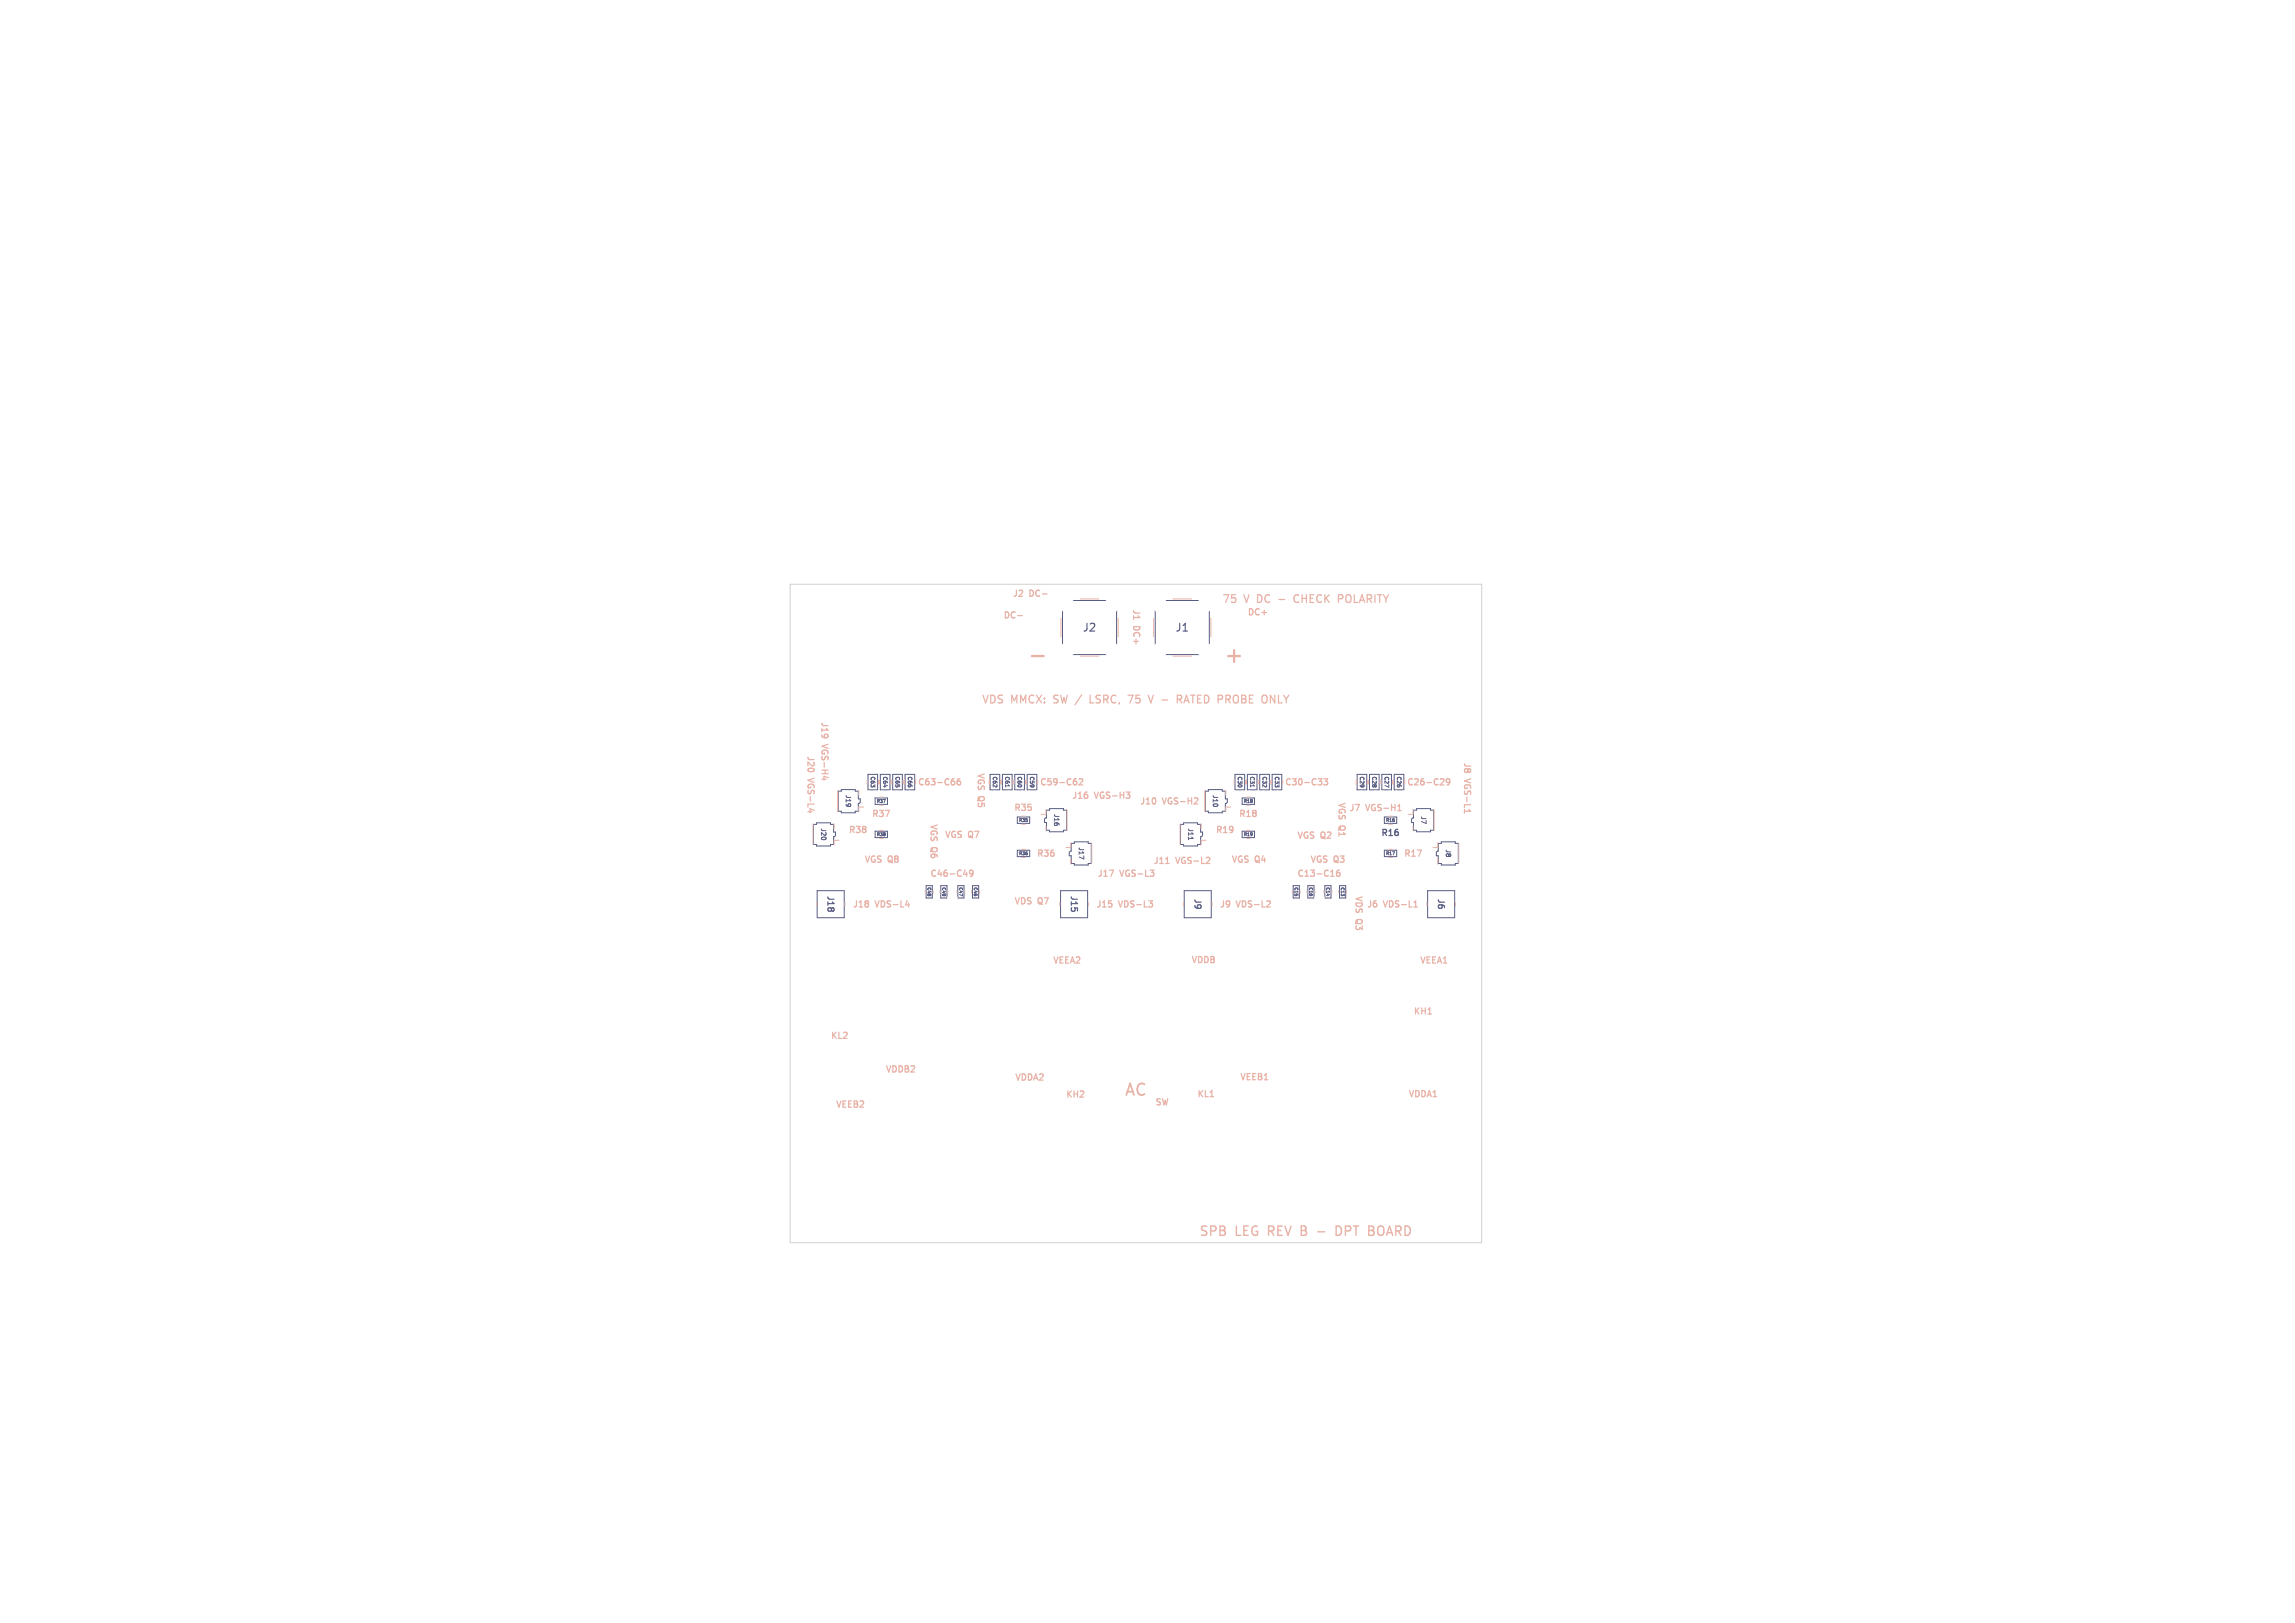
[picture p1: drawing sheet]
<svg xmlns="http://www.w3.org/2000/svg" width="297mm" height="210mm" viewBox="0 0 297 210" stroke-linecap="round" stroke-linejoin="round" font-family="sans-serif">
<defs><g id="words">
<text font-size="2.8" fill="#e8b2a7" x="158.2" y="86.2">+</text>
<text font-size="2.1" fill="#e8b2a7" x="145.4" y="142.1">AC</text>
<g font-size="1.7" fill="#e8b2a7">
<text x="155.1" y="160.2">SPB</text>
<text x="159.9" y="160.2">LEG REV B</text>
<text x="174" y="160.2">DPT</text>
<text x="178.5" y="160.2">BOARD</text>
</g>
<g font-size="1.4" fill="#585d84">
<text x="140" y="81.9">J2</text>
<text x="152" y="81.9">J1</text>
</g>
<g font-size="1.4" fill="#e8b2a7">
<text x="158.1" y="78.2">75</text>
<text x="161" y="78.2">V DC</text>
<text x="168.2" y="78.2">CHECK</text>
<text x="174.2" y="78.2">POLARITY</text>
<text x="127" y="91.2">VDS</text>
<text x="130.8" y="91.2">MMCX:</text>
<text x="136.6" y="91.2">SW /</text>
<text x="141.8" y="91.2">LSRC,</text>
<text x="147.1" y="91.2">75</text>
<text x="150" y="91.2">V -</text>
<text x="154.2" y="91.2">RATED PROBE</text>
<text x="165.8" y="91.2">ONLY</text>
</g>
<g font-size="1.1" fill="#e8b2a7">
<text x="131" y="77.4">J2</text>
<text x="133.3" y="77.4">DC-</text>
<text x="129.7" y="80.2">DC-</text>
<text x="146.4" y="78.8" transform="rotate(90 146.4 78.8)">J1</text>
<text x="146.4" y="81.1" transform="rotate(90 146.4 81.1)">DC+</text>
<text x="161.3" y="79.8">DC+</text>
<text x="106.1" y="93.3" transform="rotate(90 106.1 93.3)">J19</text>
<text x="104.3" y="97.7" transform="rotate(90 104.3 97.7)">J20</text>
<text x="104.3" y="100.8" transform="rotate(90 104.3 100.8)">VGS-L4</text>
<text x="106.1" y="96.4" transform="rotate(90 106.1 96.4)">VGS-H4</text>
<text x="118.7" y="101.8">C63-C66</text>
<text x="126.3" y="99.9" transform="rotate(90 126.3 99.9)">VGS</text>
<text x="134.5" y="101.8">C59-C62</text>
<text x="166.2" y="101.8">C30-C33</text>
<text x="182" y="101.8">C26-C29</text>
<text x="189.2" y="98.6" transform="rotate(90 189.2 98.6)">J8</text>
<text x="189.2" y="100.9" transform="rotate(90 189.2 100.9)">VGS-L1</text>
<text x="112.7" y="105.9">R37</text>
<text x="120.2" y="106.5" transform="rotate(90 120.2 106.5)">VGS</text>
<text x="126.3" y="103.1" transform="rotate(90 126.3 103.1)">Q5</text>
<text x="131.1" y="105.1">R35</text>
<text x="138.6" y="103.6">J16</text>
<text x="141.7" y="103.6">VGS-H3</text>
<text x="147.4" y="104.3">J10</text>
<text x="150.5" y="104.3">VGS-H2</text>
<text x="160.2" y="105.9">R18</text>
<text x="173" y="103.7" transform="rotate(90 173 103.7)">VGS</text>
<text x="173" y="106.9" transform="rotate(90 173 106.9)">Q1</text>
<text x="174.5" y="105.2">J7</text>
<text x="176.8" y="105.2">VGS-H1</text>
<text x="109.7" y="108">R38</text>
<text x="111.8" y="111.8">VGS</text>
<text x="114.9" y="111.8">Q8</text>
<text x="120.2" y="109.7" transform="rotate(90 120.2 109.7)">Q6</text>
<text x="120.3" y="113.7">C46-C49</text>
<text x="122.2" y="108.6">VGS</text>
<text x="125.3" y="108.6">Q7</text>
<text x="134.1" y="111.1">R36</text>
<text x="141.9" y="113.7">J17</text>
<text x="145" y="113.7">VGS-L3</text>
<text x="149.2" y="112">J11</text>
<text x="152.2" y="112">VGS-L2</text>
<text x="157.2" y="108">R19</text>
<text x="159.3" y="111.8">VGS</text>
<text x="162.4" y="111.8">Q4</text>
<text x="167.8" y="108.7">VGS</text>
<text x="167.8" y="113.7">C13-C16</text>
<text x="169.5" y="111.8">VGS</text>
<text x="170.9" y="108.7">Q2</text>
<text x="172.6" y="111.8">Q3</text>
<text x="181.6" y="111.1">R17</text>
<text x="110.3" y="117.6">J18</text>
<text x="113.3" y="117.6">VDS-L4</text>
<text x="131.2" y="117.2">VDS</text>
<text x="134.3" y="117.2">Q7</text>
<text x="141.8" y="117.6">J15</text>
<text x="144.8" y="117.6">VDS-L3</text>
<text x="157.8" y="117.6">J9</text>
<text x="160.1" y="117.6">VDS-L2</text>
<text x="175.2" y="115.8" transform="rotate(90 175.2 115.8)">VDS</text>
<text x="175.2" y="119" transform="rotate(90 175.2 119)">Q3</text>
<text x="176.8" y="117.6">J6</text>
<text x="179.1" y="117.6">VDS-L1</text>
<text x="136.2" y="124.9">VEEA2</text>
<text x="154.1" y="124.8">VDDB</text>
<text x="183.7" y="124.9">VEEA1</text>
<text x="182.8" y="131.5">KH1</text>
<text x="107.4" y="134.6">KL2</text>
<text x="108.1" y="143.5">VEEB2</text>
<text x="114.5" y="139">VDDB2</text>
<text x="131.2" y="140">VDDA2</text>
<text x="137.8" y="142.2">KH2</text>
<text x="149.4" y="143.2">SW</text>
<text x="154.8" y="142.2">KL1</text>
<text x="160.4" y="140">VEEB1</text>
<text x="182.2" y="142.2">VDDA1</text>
</g>
<g font-size="1.1" fill="#585d84">
<text x="178.6" y="108.4">R16</text>
<text x="106.9" y="115.8" transform="rotate(90 106.9 115.8)">J18</text>
<text x="138.4" y="115.8" transform="rotate(90 138.4 115.8)">J15</text>
<text x="154.4" y="116.2" transform="rotate(90 154.4 116.2)">J9</text>
<text x="185.9" y="116.2" transform="rotate(90 185.9 116.2)">J6</text>
</g>
<g font-size=".8" fill="#585d84">
<text x="106.1" y="107.1" transform="rotate(90 106.1 107.1)">J20</text>
<text x="109.3" y="102.8" transform="rotate(90 109.3 102.8)">J19</text>
<text x="136.3" y="105.3" transform="rotate(90 136.3 105.3)">J16</text>
<text x="153.6" y="107.1" transform="rotate(90 153.6 107.1)">J11</text>
<text x="156.8" y="102.8" transform="rotate(90 156.8 102.8)">J10</text>
<text x="183.8" y="105.5" transform="rotate(90 183.8 105.5)">J7</text>
<text x="139.5" y="109.6" transform="rotate(90 139.5 109.6)">J17</text>
<text x="187" y="109.8" transform="rotate(90 187 109.8)">J8</text>
</g>
<g font-size=".7" fill="#585d84">
<text x="112.6" y="100.4" transform="rotate(90 112.6 100.4)">C63</text>
<text x="114.2" y="100.4" transform="rotate(90 114.2 100.4)">C64</text>
<text x="115.8" y="100.4" transform="rotate(90 115.8 100.4)">C65</text>
<text x="117.4" y="100.4" transform="rotate(90 117.4 100.4)">C66</text>
<text x="128.4" y="100.4" transform="rotate(90 128.4 100.4)">C62</text>
<text x="130" y="100.4" transform="rotate(90 130 100.4)">C61</text>
<text x="131.6" y="100.4" transform="rotate(90 131.6 100.4)">C60</text>
<text x="133.2" y="100.4" transform="rotate(90 133.2 100.4)">C59</text>
<text x="160.1" y="100.4" transform="rotate(90 160.1 100.4)">C30</text>
<text x="161.7" y="100.4" transform="rotate(90 161.7 100.4)">C31</text>
<text x="163.3" y="100.4" transform="rotate(90 163.3 100.4)">C32</text>
<text x="164.9" y="100.4" transform="rotate(90 164.9 100.4)">C33</text>
<text x="175.9" y="100.4" transform="rotate(90 175.9 100.4)">C29</text>
<text x="177.5" y="100.4" transform="rotate(90 177.5 100.4)">C28</text>
<text x="179.1" y="100.4" transform="rotate(90 179.1 100.4)">C27</text>
<text x="180.7" y="100.4" transform="rotate(90 180.7 100.4)">C26</text>
</g>
<g font-size=".6" fill="#585d84">
<text x="113.4" y="104">R37</text>
<text x="131.8" y="106.4">R35</text>
<text x="160.9" y="104">R18</text>
<text x="179.3" y="106.4">R16</text>
<text x="113.4" y="108.3">R38</text>
<text x="131.8" y="110.7">R36</text>
<text x="160.9" y="108.3">R19</text>
<text x="179.3" y="110.7">R17</text>
<text x="120" y="114.8" transform="rotate(90 120 114.8)">C48</text>
<text x="121.9" y="114.8" transform="rotate(90 121.9 114.8)">C49</text>
<text x="124.1" y="114.8" transform="rotate(90 124.1 114.8)">C47</text>
<text x="126" y="114.8" transform="rotate(90 126 114.8)">C46</text>
<text x="167.5" y="114.8" transform="rotate(90 167.5 114.8)">C15</text>
<text x="169.4" y="114.8" transform="rotate(90 169.4 114.8)">C16</text>
<text x="171.6" y="114.8" transform="rotate(90 171.6 114.8)">C14</text>
<text x="173.5" y="114.8" transform="rotate(90 173.5 114.8)">C13</text>
</g>
</g></defs>
<g fill="none" stroke="#585d84" stroke-width=".13">
<path d="M137.5 77.7h7v7h-7zM149.5 77.7h7v7h-7zM105.3 106.7h.4v-.2h1.8v.2h.4v1h.2v.4l-.2 .2v1h-.4v.2h-1.8v-.2h-.4zM105.8 115.2h3.5v3.6h-3.5zM108.5 102.4h.4v-.2h1.8v.2h.4v1h.2v.4l-.2 .2v1h-.4v.2h-1.8v-.2h-.4zM112.3 100.2h1.3v2h-1.3zM113.3 103.3h1.6v.8h-1.6zM113.3 107.6h1.6v.8h-1.6zM113.9 100.2h1.3v2h-1.3zM115.5 100.2h1.3v2h-1.3zM117.1 100.2h1.3v2h-1.3zM119.9 114.6h.8v1.6h-.8z"/>
<path d="M121.8 114.6h.8v1.6h-.8zM124 114.6h.8v1.6h-.8zM125.9 114.6h.8v1.6h-.8zM128.1 100.2h1.3v2h-1.3zM129.7 100.2h1.3v2h-1.3zM130.1 101.5v.3M131.3 100.2h1.3v2h-1.3zM131.7 105.7h1.6v.8h-1.6zM131.7 110h1.6v.8h-1.6zM132.9 100.2h1.3v2h-1.3zM135.4 104.8h.4v-.2h1.8v.2h.4v2.6h-.4v.2h-1.8v-.2h-.4v-1h-.2v-.4l.2-.2zM137.3 115.2h3.5v3.6h-3.5z"/>
<path d="M138.6 109.1h.4v-.2h1.8v.2h.4v2.6h-.4v.2h-1.8v-.2h-.4v-1h-.2v-.4l.2-.2zM152.8 106.7h.4v-.2h1.8v.2h.4v1h.2v.4l-.2 .2v1h-.4v.2h-1.8v-.2h-.4zM153.3 115.2h3.5v3.6h-3.5zM153.8 108.3v.4M156 102.4h.4v-.2h1.8v.2h.4v1h.2v.4l-.2 .2v1h-.4v.2h-1.8v-.2h-.4zM159.8 100.2h1.3v2h-1.3zM160.8 103.3h1.6v.8h-1.6zM160.8 107.6h1.6v.8h-1.6zM161.4 100.2h1.3v2h-1.3zM161.8 101.5v.3M163 100.2h1.3v2h-1.3zM164.6 100.2h1.3v2h-1.3z"/>
<path d="M167.4 114.6h.8v1.6h-.8zM169.3 114.6h.8v1.6h-.8zM171.5 114.6h.8v1.6h-.8zM173.4 114.6h.8v1.6h-.8zM175.6 100.2h1.3v2h-1.3zM177.2 100.2h1.3v2h-1.3zM178.8 100.2h1.3v2h-1.3zM179.2 110h1.6v.8h-1.6zM179.2 105.7h1.6v.8h-1.6zM180.4 100.2h1.3v2h-1.3zM182.9 104.8h.4v-.2h1.8v.2h.4v2.6h-.4v.2h-1.8v-.2h-.4v-1h-.2v-.4l.2-.2zM184.8 115.2h3.5v3.6h-3.5z"/>
<path d="M186.1 109.1h.4v-.2h1.8v.2h.4v2.6h-.4v.2h-1.8v-.2h-.4v-1h-.2v-.4l.2-.2z"/>
</g>
<g fill="none" stroke="#e8b2a7" stroke-width=".16">
<path d="M131.7 79.7h.6M146.7 79.7v.4M165.5 77.6h.8M167.9 77a.51 .51 0 0 0-.5 .5 .51 .51 0 0 0 .5 .5M173.6 77l.2 .1-.1 .3-.1 .1M106.6 95.4h.5M106.7 95.4l.1 .1M141.1 90v1h.4M146 90h.6l-.4 1M149.3 90l-.4 1M152.6 90.5l.3 .5M152.7 90l.2 .1v.3l-.2 .1"/>
<path d="M153.2 91l.3-1 .4 1M153.3 90.7h.5M104.8 104.7v.5M106.6 100.5v.4M117.2 117.1h.5M117.6 116.8v.6M123.3 100.8h.2M123.4 101.1l.2 .1v.2l-.2 .2M124.2 100.8h-.2l-.1 .2v.4l.1 .2 .3-.1-.1-.4h-.2l-.1 .1M124.7 113.1h.5M125.1 112.9v.5M125.9 112.9l-.1 .2-.3-.1v-.3l.3-.1 .1 .1v.5l-.1 .1-.3 .1"/>
<path d="M139.1 100.8h.2M139.2 101.1l.2 .1v.2l-.2 .2M139.7 100.8h.3l.1 .2-.5 .6h.5M143.6 112.6h.5l-.3 .8M143.9 116.9v.4M145.7 102.5h.5l-.2 .3M146.2 102.9v.3M148.7 116.6h.5l-.3 .3M148.8 112.6h.5l-.2 .3M149 116.9l.2 .1v.2l-.2 .2M149.3 113v.3M150.9 111.7h.4"/>
<path d="M154.9 103.3l.1 .3-.5 .4h.5M156.1 111.7h.5M156.5 111v.3M164.2 116.6l.2 .1v.2l-.5 .5h.5M170.6 100.8h.5l-.3 .3M171 101.1l.1 .1-.1 .3M171.3 100.8h.5l-.2 .3h.2v.4l-.1 .1-.4-.1M172.2 113.4h.5M173.3 112.6h-.2l-.1 .2v.4l.1 .2 .3-.1-.1-.4h-.2l-.1 .1M180.9 104.9h.4M183 117.4h.4M183.1 116.7l.1-.1v.8"/>
<path d="M186.7 100.8l.2 .1-.1 .2-.4 .5h.5M187.6 101.1l-.1 .2-.3-.1v-.4h.3l.1 .1v.5l-.1 .1-.3 .1M189.5 104.7v.5M184.8 131.2h.4M156.6 141.9h.5"/>
</g>
<path d="M170.5 159.4h.9M173.5 158.9l-.1-.2-.5-.1v1.2h.5l.1-.2" fill="none" stroke="#e8b2a7" stroke-width=".18"/>
<path d="M133.5 84.9h1.6" fill="none" stroke="#e8b2a7" stroke-width=".3"/>
<g fill="none" stroke="#e8b2a7" stroke-width=".13">
<path d="M139.8 77.5h2.4M151.8 77.5h2.4M137.3 80v2.4M139.8 84.9h2.4M144.7 80v2.4M149.3 80v2.4M151.8 84.9h2.4M156.7 80v2.4M105.2 106.6v2.7M105.7 116.8v.4M107.9 106.6v.6M108.4 102.3v2.7"/>
<path d="M108.6 108.7h-.7v.7M109.4 116.8v.4M111.1 102.3v.6M111.8 104.4h-.7v.7M112.2 100.9v.6M113.7 100.9v.6M113.8 103.1h.5M113.8 104.2h.5M113.8 107.4h.5M113.8 108.5h.5M113.8 100.9v.6M115.3 100.9v.6"/>
<path d="M115.4 100.9v.6M116.9 100.9v.6M117 100.9v.6M119.7 115.3v.2M120.8 115.3v.2M121.6 115.3v.2M122.7 115.3v.2M123.8 115.3v.2M124.9 115.3v.2M125.7 115.3v.2M126.8 115.3v.2M128 100.9v.6"/>
<path d="M129.5 100.9v.6M129.6 100.9v.6M131.1 100.9v.6M131.2 100.9v.6M132.2 109.9h.5M132.2 111h.5M132.2 105.6h.5M132.2 106.7h.5M132.7 100.9v.6M132.8 100.9v.6M135.4 104.7v.7h-.7M135.4 106.9v.6"/>
<path d="M137.2 116.8v.4M138.1 104.8v2.7M138.6 109v.7h-.7M138.6 111.2v.6M140.9 116.8v.4M141.3 109.1v2.7M152.7 106.6v2.7M153.2 116.8v.4M155.4 106.6v.6M155.9 102.3v2.7M156.1 108.7h-.7v.7M156.9 116.8v.4"/>
<path d="M158.6 102.3v.6M159.3 104.4h-.7v.7M159.7 100.9v.6M161.2 100.9v.6M161.3 103.1h.5M161.3 104.2h.5M161.3 107.4h.5M161.3 108.5h.5M161.3 100.9v.6M162.8 100.9v.6M162.9 100.9v.6M164.4 100.9v.6"/>
<path d="M164.5 100.9v.6M167.2 115.3v.2M168.3 115.3v.2M169.1 115.3v.2M170.2 115.3v.2M171.3 115.3v.2M172.4 115.3v.2M173.2 115.3v.2M174.3 115.3v.2M175.5 100.9v.6M177 100.9v.6M177.1 100.9v.6"/>
<path d="M178.6 100.9v.6M178.7 100.9v.6M179.7 109.9h.5M179.7 111h.5M179.7 105.6h.5M179.7 106.7h.5M180.2 100.9v.6M180.3 100.9v.6M182.9 104.7v.7h-.7M182.9 106.9v.6M184.7 116.8v.4M185.6 104.8v2.7"/>
<path d="M186.1 109v.7h-.7M186.1 111.2v.6M188.4 116.8v.4M188.8 109.1v2.7"/>
</g>
<g fill="#fff" stroke="#fff" stroke-width=".13">
<circle cx="136.3" cy="94.5" r=".15"/>
<circle cx="164.8" cy="94.5" r=".15"/>
<circle cx="147" cy="87.4" r=".15"/>
<circle cx="138.7" cy="87.3" r=".15"/>
<circle cx="117.3" cy="87.3" r=".15"/>
<circle cx="115.1" cy="102.5" r=".15"/>
<circle cx="141" cy="94.5" r=".15"/>
<circle cx="141" cy="87.3" r=".15"/>
<circle cx="132.7" cy="94.5" r=".15"/>
<circle cx="151.8" cy="94.5" r=".15"/>
<circle cx="161.3" cy="87.4" r=".15"/>
<circle cx="124.4" cy="87.3" r=".15"/>
<circle cx="176.7" cy="87.4" r=".15"/>
<circle cx="134.1" cy="102.5" r=".15"/>
<circle cx="163.6" cy="94.5" r=".15"/>
<circle cx="113.8" cy="87.3" r=".15"/>
<circle cx="167.2" cy="94.5" r=".15"/>
<circle cx="163.5" cy="102.5" r=".15"/>
<circle cx="132.3" cy="102.5" r=".15"/>
<circle cx="183.8" cy="87.4" r=".15"/>
<circle cx="173.1" cy="87.3" r=".15"/>
<circle cx="155.4" cy="87.3" r=".15"/>
<circle cx="159" cy="102.5" r=".15"/>
<circle cx="176.7" cy="94.5" r=".15"/>
<circle cx="112.6" cy="94.5" r=".15"/>
<circle cx="154.2" cy="87.3" r=".15"/>
<circle cx="137.5" cy="87.4" r=".15"/>
<circle cx="173.1" cy="94.5" r=".15"/>
<circle cx="185" cy="94.5" r=".15"/>
<circle cx="113.3" cy="102.5" r=".15"/>
<circle cx="110.2" cy="94.5" r=".15"/>
<circle cx="158.9" cy="87.3" r=".15"/>
<circle cx="162.5" cy="87.3" r=".15"/>
<circle cx="138.7" cy="94.5" r=".15"/>
<circle cx="119.7" cy="94.5" r=".15"/>
<circle cx="182.6" cy="87.3" r=".15"/>
<circle cx="168.4" cy="94.5" r=".15"/>
<circle cx="181.4" cy="94.5" r=".15"/>
<circle cx="162.5" cy="94.5" r=".15"/>
<circle cx="180.7" cy="102.5" r=".15"/>
<circle cx="109" cy="87.3" r=".15"/>
<circle cx="116.1" cy="87.3" r=".15"/>
<circle cx="185" cy="87.3" r=".15"/>
<circle cx="183.8" cy="94.5" r=".15"/>
<circle cx="161.3" cy="94.5" r=".15"/>
<circle cx="177.1" cy="102.5" r=".15"/>
<circle cx="153" cy="87.4" r=".15"/>
<circle cx="153" cy="94.5" r=".15"/>
<circle cx="130.4" cy="94.5" r=".15"/>
<circle cx="159.9" cy="102.5" r=".15"/>
<circle cx="120.9" cy="94.5" r=".15"/>
<circle cx="149.4" cy="87.3" r=".15"/>
<circle cx="178.9" cy="102.5" r=".15"/>
<circle cx="122.1" cy="94.5" r=".15"/>
<circle cx="128" cy="94.5" r=".15"/>
<circle cx="186.2" cy="87.3" r=".15"/>
<circle cx="148.2" cy="87.3" r=".15"/>
<circle cx="128" cy="87.3" r=".15"/>
<circle cx="128.7" cy="102.5" r=".15"/>
<circle cx="171.9" cy="94.5" r=".15"/>
<circle cx="142.2" cy="94.5" r=".15"/>
<circle cx="123.3" cy="94.5" r=".15"/>
<circle cx="135" cy="102.5" r=".15"/>
<circle cx="144.6" cy="94.5" r=".15"/>
<circle cx="116.1" cy="94.5" r=".15"/>
<circle cx="166" cy="87.3" r=".15"/>
<circle cx="132.7" cy="87.3" r=".15"/>
<circle cx="116.9" cy="102.5" r=".15"/>
<circle cx="135.1" cy="87.3" r=".15"/>
<circle cx="136.3" cy="87.3" r=".15"/>
<circle cx="175.5" cy="94.5" r=".15"/>
<circle cx="145.8" cy="94.5" r=".15"/>
<circle cx="174.3" cy="87.3" r=".15"/>
<circle cx="164.8" cy="87.3" r=".15"/>
<circle cx="125.6" cy="94.5" r=".15"/>
<circle cx="126.8" cy="94.5" r=".15"/>
<circle cx="158.9" cy="94.5" r=".15"/>
<circle cx="161.7" cy="102.5" r=".15"/>
<circle cx="112.4" cy="102.5" r=".15"/>
<circle cx="149.4" cy="94.5" r=".15"/>
<circle cx="156.5" cy="94.5" r=".15"/>
<circle cx="130.5" cy="102.5" r=".15"/>
<circle cx="143.4" cy="87.3" r=".15"/>
<circle cx="160.8" cy="102.5" r=".15"/>
<circle cx="116" cy="102.5" r=".15"/>
<circle cx="157.7" cy="94.5" r=".15"/>
<circle cx="130.4" cy="87.3" r=".15"/>
<circle cx="131.4" cy="102.5" r=".15"/>
<circle cx="177.9" cy="87.3" r=".15"/>
<circle cx="170.8" cy="87.3" r=".15"/>
<circle cx="162.6" cy="102.5" r=".15"/>
<circle cx="143.4" cy="94.5" r=".15"/>
<circle cx="123.3" cy="87.3" r=".15"/>
<circle cx="169.6" cy="87.3" r=".15"/>
<circle cx="129.6" cy="102.5" r=".15"/>
<circle cx="164.4" cy="102.5" r=".15"/>
<circle cx="119.7" cy="87.3" r=".15"/>
<circle cx="117.8" cy="102.5" r=".15"/>
<circle cx="151.8" cy="87.3" r=".15"/>
<circle cx="186.2" cy="94.5" r=".15"/>
<circle cx="125.6" cy="87.3" r=".15"/>
<circle cx="179" cy="87.3" r=".15"/>
<circle cx="114.2" cy="102.5" r=".15"/>
<circle cx="150.6" cy="87.3" r=".15"/>
<circle cx="113.8" cy="94.5" r=".15"/>
<circle cx="133.2" cy="102.5" r=".15"/>
<circle cx="107.9" cy="94.5" r=".15"/>
<circle cx="107.9" cy="87.4" r=".15"/>
<circle cx="171.9" cy="87.3" r=".15"/>
<circle cx="160.1" cy="87.3" r=".15"/>
<circle cx="133.9" cy="94.5" r=".15"/>
<circle cx="111.4" cy="94.5" r=".15"/>
<circle cx="166" cy="94.5" r=".15"/>
<circle cx="180.2" cy="87.3" r=".15"/>
<circle cx="169.6" cy="94.5" r=".15"/>
<circle cx="167.2" cy="87.3" r=".15"/>
<circle cx="118.5" cy="94.5" r=".15"/>
<circle cx="129.2" cy="94.5" r=".15"/>
<circle cx="137.5" cy="94.5" r=".15"/>
<circle cx="154.2" cy="94.5" r=".15"/>
<circle cx="112.6" cy="87.3" r=".15"/>
<circle cx="117.3" cy="94.5" r=".15"/>
<circle cx="145.8" cy="87.3" r=".15"/>
<circle cx="170.8" cy="94.5" r=".15"/>
<circle cx="133.9" cy="87.3" r=".15"/>
<circle cx="163.6" cy="87.3" r=".15"/>
<circle cx="178" cy="102.5" r=".15"/>
<circle cx="110.2" cy="87.3" r=".15"/>
<circle cx="142.2" cy="87.3" r=".15"/>
<circle cx="144.6" cy="87.3" r=".15"/>
<circle cx="177.9" cy="94.5" r=".15"/>
<circle cx="181.4" cy="87.3" r=".15"/>
<circle cx="111.5" cy="102.5" r=".15"/>
<circle cx="148.2" cy="94.5" r=".15"/>
<circle cx="179.8" cy="102.5" r=".15"/>
<circle cx="182.5" cy="102.5" r=".15"/>
<circle cx="124.4" cy="94.5" r=".15"/>
<circle cx="122.1" cy="87.4" r=".15"/>
<circle cx="176.2" cy="102.5" r=".15"/>
<circle cx="181.6" cy="102.5" r=".15"/>
<circle cx="129.2" cy="87.3" r=".15"/>
<circle cx="182.6" cy="94.5" r=".15"/>
<circle cx="156.5" cy="87.3" r=".15"/>
<circle cx="160.1" cy="94.5" r=".15"/>
<circle cx="175.5" cy="87.3" r=".15"/>
<circle cx="118.5" cy="87.3" r=".15"/>
<circle cx="120.9" cy="87.3" r=".15"/>
<circle cx="165.3" cy="102.5" r=".15"/>
<circle cx="180.2" cy="94.5" r=".15"/>
<circle cx="115" cy="94.5" r=".15"/>
<circle cx="131.5" cy="87.3" r=".15"/>
<circle cx="109" cy="94.5" r=".15"/>
<circle cx="157.7" cy="87.3" r=".15"/>
<circle cx="168.4" cy="87.3" r=".15"/>
<circle cx="131.5" cy="94.5" r=".15"/>
<circle cx="147" cy="94.5" r=".15"/>
<circle cx="174.3" cy="94.5" r=".15"/>
<circle cx="135.1" cy="94.5" r=".15"/>
<circle cx="111.4" cy="87.3" r=".15"/>
<circle cx="115" cy="87.4" r=".15"/>
<circle cx="179" cy="94.5" r=".15"/>
<circle cx="155.4" cy="94.5" r=".15"/>
<circle cx="126.8" cy="87.3" r=".15"/>
<circle cx="150.6" cy="94.5" r=".15"/>
<circle cx="159.4" cy="114.1" r=".15"/>
<circle cx="105.9" cy="113.4" r=".15"/>
<circle cx="164.8" cy="89.2" r=".15"/>
<circle cx="165.4" cy="114.8" r=".15"/>
<circle cx="178.2" cy="114.1" r=".15"/>
<circle cx="119.7" cy="99.5" r=".15"/>
<circle cx="113.8" cy="89.2" r=".15"/>
<circle cx="131.5" cy="99.5" r=".15"/>
<circle cx="179.2" cy="114.1" r=".15"/>
<circle cx="109" cy="99.5" r=".15"/>
<circle cx="132.7" cy="99.5" r=".15"/>
<circle cx="150.6" cy="89.2" r=".15"/>
<circle cx="181.2" cy="114.8" r=".15"/>
<circle cx="106.9" cy="113.4" r=".15"/>
<circle cx="158.4" cy="113.4" r=".15"/>
<circle cx="185" cy="99.5" r=".15"/>
<circle cx="161.4" cy="115.5" r=".15"/>
<circle cx="128.7" cy="113.4" r=".15"/>
<circle cx="162.4" cy="114.8" r=".15"/>
<circle cx="116.1" cy="99.5" r=".15"/>
<circle cx="162.5" cy="99.5" r=".15"/>
<circle cx="169.6" cy="89.2" r=".15"/>
<circle cx="183.2" cy="114.8" r=".15"/>
<circle cx="180.2" cy="99.5" r=".15"/>
<circle cx="173.1" cy="89.2" r=".15"/>
<circle cx="180.2" cy="114.1" r=".15"/>
<circle cx="129.2" cy="89.2" r=".15"/>
<circle cx="166" cy="89.2" r=".15"/>
<circle cx="110.9" cy="115.5" r=".15"/>
<circle cx="186.2" cy="99.5" r=".15"/>
<circle cx="181.2" cy="115.5" r=".15"/>
<circle cx="123.3" cy="89.2" r=".15"/>
<circle cx="111.9" cy="114.1" r=".15"/>
<circle cx="179.2" cy="113.4" r=".15"/>
<circle cx="176.7" cy="89.2" r=".15"/>
<circle cx="112.9" cy="114.1" r=".15"/>
<circle cx="114.9" cy="113.4" r=".15"/>
<circle cx="165.4" cy="115.5" r=".15"/>
<circle cx="150.6" cy="99.5" r=".15"/>
<circle cx="158.4" cy="114.1" r=".15"/>
<circle cx="110.9" cy="114.8" r=".15"/>
<circle cx="111.4" cy="99.5" r=".15"/>
<circle cx="130.7" cy="114.1" r=".15"/>
<circle cx="138.7" cy="89.2" r=".15"/>
<circle cx="183.8" cy="99.5" r=".15"/>
<circle cx="116.9" cy="114.8" r=".15"/>
<circle cx="110.2" cy="89.2" r=".15"/>
<circle cx="115.9" cy="113.4" r=".15"/>
<circle cx="154.4" cy="113.4" r=".15"/>
<circle cx="177.2" cy="113.4" r=".15"/>
<circle cx="171.9" cy="89.2" r=".15"/>
<circle cx="128.7" cy="114.8" r=".15"/>
<circle cx="114.9" cy="114.1" r=".15"/>
<circle cx="158.9" cy="99.5" r=".15"/>
<circle cx="115" cy="99.5" r=".15"/>
<circle cx="108.9" cy="113.4" r=".15"/>
<circle cx="118.5" cy="89.2" r=".15"/>
<circle cx="159.4" cy="113.4" r=".15"/>
<circle cx="178.2" cy="113.4" r=".15"/>
<circle cx="158.9" cy="89.2" r=".15"/>
<circle cx="118.5" cy="99.5" r=".15"/>
<circle cx="117.9" cy="114.8" r=".15"/>
<circle cx="189.2" cy="113.4" r=".15"/>
<circle cx="179" cy="99.5" r=".15"/>
<circle cx="165.4" cy="113.4" r=".15"/>
<circle cx="182.2" cy="115.5" r=".15"/>
<circle cx="109" cy="89.2" r=".15"/>
<circle cx="111.9" cy="115.5" r=".15"/>
<circle cx="120.9" cy="99.5" r=".15"/>
<circle cx="147" cy="89.2" r=".15"/>
<circle cx="155.4" cy="99.5" r=".15"/>
<circle cx="177.2" cy="114.8" r=".15"/>
<circle cx="156.5" cy="89.2" r=".15"/>
<circle cx="183.8" cy="89.2" r=".15"/>
<circle cx="163.4" cy="114.1" r=".15"/>
<circle cx="160.4" cy="114.1" r=".15"/>
<circle cx="148.2" cy="99.5" r=".15"/>
<circle cx="135.7" cy="114.8" r=".15"/>
<circle cx="176.2" cy="115.5" r=".15"/>
<circle cx="111.9" cy="114.8" r=".15"/>
<circle cx="161.4" cy="114.1" r=".15"/>
<circle cx="176.2" cy="113.4" r=".15"/>
<circle cx="141" cy="99.5" r=".15"/>
<circle cx="112.9" cy="115.5" r=".15"/>
<circle cx="155.4" cy="89.2" r=".15"/>
<circle cx="120.9" cy="89.2" r=".15"/>
<circle cx="130.7" cy="114.8" r=".15"/>
<circle cx="111.9" cy="119" r=".15"/>
<circle cx="110.9" cy="114.1" r=".15"/>
<circle cx="162.4" cy="114.1" r=".15"/>
<circle cx="165.4" cy="114.1" r=".15"/>
<circle cx="149.4" cy="99.5" r=".15"/>
<circle cx="124.4" cy="89.2" r=".15"/>
<circle cx="116.1" cy="89.2" r=".15"/>
<circle cx="115.9" cy="114.8" r=".15"/>
<circle cx="160.1" cy="89.2" r=".15"/>
<circle cx="180.2" cy="113.4" r=".15"/>
<circle cx="179.2" cy="114.8" r=".15"/>
<circle cx="176.7" cy="99.5" r=".15"/>
<circle cx="133.7" cy="114.8" r=".15"/>
<circle cx="139.7" cy="113.4" r=".15"/>
<circle cx="110.2" cy="99.5" r=".15"/>
<circle cx="132.7" cy="114.8" r=".15"/>
<circle cx="181.2" cy="113.4" r=".15"/>
<circle cx="117.9" cy="113.4" r=".15"/>
<circle cx="177.2" cy="114.1" r=".15"/>
<circle cx="151.8" cy="99.5" r=".15"/>
<circle cx="137.5" cy="99.5" r=".15"/>
<circle cx="140.7" cy="113.4" r=".15"/>
<circle cx="144.6" cy="89.2" r=".15"/>
<circle cx="137.5" cy="89.2" r=".15"/>
<circle cx="174.3" cy="99.5" r=".15"/>
<circle cx="179.2" cy="115.5" r=".15"/>
<circle cx="183.2" cy="115.5" r=".15"/>
<circle cx="163.4" cy="113.4" r=".15"/>
<circle cx="162.5" cy="89.2" r=".15"/>
<circle cx="107.9" cy="89.2" r=".15"/>
<circle cx="164.4" cy="113.4" r=".15"/>
<circle cx="149.4" cy="89.2" r=".15"/>
<circle cx="143.4" cy="99.5" r=".15"/>
<circle cx="160.4" cy="114.8" r=".15"/>
<circle cx="185.2" cy="113.4" r=".15"/>
<circle cx="161.3" cy="99.5" r=".15"/>
<circle cx="132.7" cy="115.5" r=".15"/>
<circle cx="182.2" cy="119" r=".15"/>
<circle cx="122.1" cy="89.2" r=".15"/>
<circle cx="178.2" cy="114.8" r=".15"/>
<circle cx="113.8" cy="99.5" r=".15"/>
<circle cx="170.8" cy="89.2" r=".15"/>
<circle cx="131.7" cy="114.1" r=".15"/>
<circle cx="129.2" cy="99.5" r=".15"/>
<circle cx="147" cy="99.5" r=".15"/>
<circle cx="132.7" cy="114.1" r=".15"/>
<circle cx="113.9" cy="114.8" r=".15"/>
<circle cx="161.4" cy="113.4" r=".15"/>
<circle cx="169.6" cy="99.5" r=".15"/>
<circle cx="164.4" cy="114.1" r=".15"/>
<circle cx="181.2" cy="114.1" r=".15"/>
<circle cx="133.7" cy="115.5" r=".15"/>
<circle cx="162.4" cy="113.4" r=".15"/>
<circle cx="130.4" cy="99.5" r=".15"/>
<circle cx="133.7" cy="113.4" r=".15"/>
<circle cx="177.2" cy="115.5" r=".15"/>
<circle cx="135.7" cy="115.5" r=".15"/>
<circle cx="129.7" cy="114.1" r=".15"/>
<circle cx="176.2" cy="114.1" r=".15"/>
<circle cx="129.7" cy="113.4" r=".15"/>
<circle cx="134.7" cy="119.7" r=".15"/>
<circle cx="138.7" cy="99.5" r=".15"/>
<circle cx="159.4" cy="115.5" r=".15"/>
<circle cx="111.4" cy="89.2" r=".15"/>
<circle cx="182.2" cy="114.8" r=".15"/>
<circle cx="112.6" cy="99.5" r=".15"/>
<circle cx="126.8" cy="89.2" r=".15"/>
<circle cx="115.9" cy="114.1" r=".15"/>
<circle cx="180.2" cy="115.5" r=".15"/>
<circle cx="136.3" cy="89.2" r=".15"/>
<circle cx="142.2" cy="99.5" r=".15"/>
<circle cx="188.2" cy="113.4" r=".15"/>
<circle cx="164.8" cy="99.5" r=".15"/>
<circle cx="181.4" cy="89.2" r=".15"/>
<circle cx="160.1" cy="99.5" r=".15"/>
<circle cx="123.3" cy="99.5" r=".15"/>
<circle cx="130.7" cy="113.4" r=".15"/>
<circle cx="182.2" cy="119.7" r=".15"/>
<circle cx="182.6" cy="89.2" r=".15"/>
<circle cx="166" cy="99.5" r=".15"/>
<circle cx="186.2" cy="89.2" r=".15"/>
<circle cx="175.5" cy="89.2" r=".15"/>
<circle cx="160.4" cy="113.4" r=".15"/>
<circle cx="131.7" cy="114.8" r=".15"/>
<circle cx="185" cy="89.2" r=".15"/>
<circle cx="156.4" cy="113.4" r=".15"/>
<circle cx="179" cy="89.2" r=".15"/>
<circle cx="180.2" cy="114.8" r=".15"/>
<circle cx="116.9" cy="115.5" r=".15"/>
<circle cx="116.9" cy="113.4" r=".15"/>
<circle cx="171.9" cy="99.5" r=".15"/>
<circle cx="159.4" cy="119.7" r=".15"/>
<circle cx="138.7" cy="113.4" r=".15"/>
<circle cx="160.4" cy="115.5" r=".15"/>
<circle cx="183.2" cy="113.4" r=".15"/>
<circle cx="181.4" cy="99.5" r=".15"/>
<circle cx="154.2" cy="89.2" r=".15"/>
<circle cx="133.9" cy="89.2" r=".15"/>
<circle cx="143.4" cy="89.2" r=".15"/>
<circle cx="156.5" cy="99.5" r=".15"/>
<circle cx="133.7" cy="114.1" r=".15"/>
<circle cx="153" cy="99.5" r=".15"/>
<circle cx="182.6" cy="99.5" r=".15"/>
<circle cx="124.4" cy="99.5" r=".15"/>
<circle cx="107.9" cy="113.4" r=".15"/>
<circle cx="152.4" cy="113.4" r=".15"/>
<circle cx="114.9" cy="114.8" r=".15"/>
<circle cx="167.2" cy="99.5" r=".15"/>
<circle cx="162.4" cy="115.5" r=".15"/>
<circle cx="157.7" cy="99.5" r=".15"/>
<circle cx="130.4" cy="89.2" r=".15"/>
<circle cx="163.6" cy="89.2" r=".15"/>
<circle cx="186.2" cy="113.4" r=".15"/>
<circle cx="131.7" cy="113.4" r=".15"/>
<circle cx="170.8" cy="99.5" r=".15"/>
<circle cx="145.8" cy="99.5" r=".15"/>
<circle cx="164.4" cy="114.8" r=".15"/>
<circle cx="173.1" cy="99.5" r=".15"/>
<circle cx="176.2" cy="114.8" r=".15"/>
<circle cx="107.9" cy="99.5" r=".15"/>
<circle cx="128.7" cy="115.5" r=".15"/>
<circle cx="151.8" cy="89.2" r=".15"/>
<circle cx="163.6" cy="99.5" r=".15"/>
<circle cx="167.2" cy="89.2" r=".15"/>
<circle cx="117.3" cy="89.2" r=".15"/>
<circle cx="117.9" cy="115.5" r=".15"/>
<circle cx="163.4" cy="114.8" r=".15"/>
<circle cx="131.7" cy="115.5" r=".15"/>
<circle cx="158.4" cy="114.8" r=".15"/>
<circle cx="141.7" cy="113.4" r=".15"/>
<circle cx="133.9" cy="99.5" r=".15"/>
<circle cx="128" cy="99.5" r=".15"/>
<circle cx="177.9" cy="89.2" r=".15"/>
<circle cx="177.9" cy="99.5" r=".15"/>
<circle cx="178.2" cy="115.5" r=".15"/>
<circle cx="159.4" cy="114.8" r=".15"/>
<circle cx="168.4" cy="99.5" r=".15"/>
<circle cx="135.7" cy="113.4" r=".15"/>
<circle cx="129.7" cy="115.5" r=".15"/>
<circle cx="161.3" cy="89.2" r=".15"/>
<circle cx="112.9" cy="113.4" r=".15"/>
<circle cx="112.9" cy="114.8" r=".15"/>
<circle cx="137.7" cy="113.4" r=".15"/>
<circle cx="113.9" cy="115.5" r=".15"/>
<circle cx="136.3" cy="99.5" r=".15"/>
<circle cx="130.7" cy="115.5" r=".15"/>
<circle cx="157.7" cy="89.2" r=".15"/>
<circle cx="153.4" cy="113.4" r=".15"/>
<circle cx="132.7" cy="89.2" r=".15"/>
<circle cx="117.9" cy="114.1" r=".15"/>
<circle cx="132.7" cy="113.4" r=".15"/>
<circle cx="163.4" cy="115.5" r=".15"/>
<circle cx="129.7" cy="114.8" r=".15"/>
<circle cx="111.9" cy="119.8" r=".15"/>
<circle cx="164.4" cy="115.5" r=".15"/>
<circle cx="145.8" cy="89.2" r=".15"/>
<circle cx="159.4" cy="119" r=".15"/>
<circle cx="115" cy="89.2" r=".15"/>
<circle cx="168.4" cy="89.2" r=".15"/>
<circle cx="114.9" cy="115.5" r=".15"/>
<circle cx="141" cy="89.2" r=".15"/>
<circle cx="154.2" cy="99.5" r=".15"/>
<circle cx="134.7" cy="114.8" r=".15"/>
<circle cx="158.4" cy="115.5" r=".15"/>
<circle cx="125.6" cy="99.5" r=".15"/>
<circle cx="135.7" cy="114.1" r=".15"/>
<circle cx="142.2" cy="89.2" r=".15"/>
<circle cx="135.1" cy="99.5" r=".15"/>
<circle cx="119.7" cy="89.2" r=".15"/>
<circle cx="183.2" cy="114.1" r=".15"/>
<circle cx="155.4" cy="113.4" r=".15"/>
<circle cx="113.9" cy="113.4" r=".15"/>
<circle cx="182.2" cy="114.1" r=".15"/>
<circle cx="110.9" cy="113.4" r=".15"/>
<circle cx="111.9" cy="113.4" r=".15"/>
<circle cx="134.7" cy="113.4" r=".15"/>
<circle cx="128" cy="89.2" r=".15"/>
<circle cx="117.3" cy="99.5" r=".15"/>
<circle cx="148.2" cy="89.2" r=".15"/>
<circle cx="104.9" cy="113.4" r=".15"/>
<circle cx="174.3" cy="89.2" r=".15"/>
<circle cx="125.6" cy="89.2" r=".15"/>
<circle cx="113.9" cy="114.1" r=".15"/>
<circle cx="128.7" cy="114.1" r=".15"/>
<circle cx="134.7" cy="119" r=".15"/>
<circle cx="161.4" cy="114.8" r=".15"/>
<circle cx="112.6" cy="89.2" r=".15"/>
<circle cx="153" cy="89.2" r=".15"/>
<circle cx="126.8" cy="99.5" r=".15"/>
<circle cx="135.1" cy="89.2" r=".15"/>
<circle cx="175.5" cy="99.5" r=".15"/>
<circle cx="134.7" cy="115.5" r=".15"/>
<circle cx="182.2" cy="113.4" r=".15"/>
<circle cx="116.9" cy="114.1" r=".15"/>
<circle cx="122.1" cy="99.5" r=".15"/>
<circle cx="144.6" cy="99.5" r=".15"/>
<circle cx="187.2" cy="113.4" r=".15"/>
<circle cx="180.2" cy="89.2" r=".15"/>
<circle cx="131.5" cy="89.2" r=".15"/>
<circle cx="134.7" cy="114.1" r=".15"/>
<circle cx="115.9" cy="115.5" r=".15"/>
<circle cx="182.2" cy="145.2" r=".15"/>
<circle cx="189.2" cy="110.3" r=".15"/>
<circle cx="107" cy="153.2" r=".15"/>
<circle cx="139" cy="150" r=".15"/>
<circle cx="137.4" cy="151.6" r=".15"/>
<circle cx="190.2" cy="153.2" r=".15"/>
<circle cx="183.8" cy="151.6" r=".15"/>
<circle cx="106.1" cy="122.8" r=".15"/>
<circle cx="177.4" cy="154.8" r=".15"/>
<circle cx="151.4" cy="105.8" r=".15"/>
<circle cx="131" cy="146.8" r=".15"/>
<circle cx="183.8" cy="146.8" r=".15"/>
<circle cx="185.4" cy="146.8" r=".15"/>
<circle cx="140.6" cy="158" r=".15"/>
<circle cx="116.6" cy="153.2" r=".15"/>
<circle cx="155" cy="145.2" r=".15"/>
<circle cx="129.4" cy="153.2" r=".15"/>
<circle cx="158.2" cy="156.4" r=".15"/>
<circle cx="103.9" cy="109.6" r=".15"/>
<circle cx="152.4" cy="142" r=".15"/>
<circle cx="104.9" cy="110.3" r=".15"/>
<circle cx="104.9" cy="126.4" r=".15"/>
<circle cx="190.2" cy="106.6" r=".15"/>
<circle cx="141.4" cy="126.4" r=".15"/>
<circle cx="142.7" cy="106.6" r=".15"/>
<circle cx="127.8" cy="146.8" r=".15"/>
<circle cx="153.4" cy="145.2" r=".15"/>
<circle cx="104.9" cy="142" r=".15"/>
<circle cx="182.2" cy="153.2" r=".15"/>
<circle cx="183.8" cy="158" r=".15"/>
<circle cx="180.6" cy="151.6" r=".15"/>
<circle cx="126.2" cy="151.6" r=".15"/>
<circle cx="132.6" cy="158" r=".15"/>
<circle cx="115" cy="154.8" r=".15"/>
<circle cx="107" cy="158" r=".15"/>
<circle cx="117.8" cy="107" r=".15"/>
<circle cx="190.1" cy="134.8" r=".15"/>
<circle cx="111.8" cy="154.8" r=".15"/>
<circle cx="134.2" cy="150" r=".15"/>
<circle cx="174.2" cy="148.4" r=".15"/>
<circle cx="190.1" cy="127.6" r=".15"/>
<circle cx="182.2" cy="158" r=".15"/>
<circle cx="190.2" cy="108.8" r=".15"/>
<circle cx="179" cy="148.4" r=".15"/>
<circle cx="175.8" cy="153.2" r=".15"/>
<circle cx="139" cy="153.2" r=".15"/>
<circle cx="152.4" cy="128.8" r=".15"/>
<circle cx="129.4" cy="145.2" r=".15"/>
<circle cx="190.1" cy="126.4" r=".15"/>
<circle cx="134.2" cy="154.8" r=".15"/>
<circle cx="105.4" cy="154.8" r=".15"/>
<circle cx="115" cy="150" r=".15"/>
<circle cx="110.2" cy="145.2" r=".15"/>
<circle cx="188.9" cy="140.8" r=".15"/>
<circle cx="119.8" cy="154.8" r=".15"/>
<circle cx="190.1" cy="140.8" r=".15"/>
<circle cx="152.4" cy="133.6" r=".15"/>
<circle cx="190.1" cy="130" r=".15"/>
<circle cx="152.4" cy="124" r=".15"/>
<circle cx="185.4" cy="151.6" r=".15"/>
<circle cx="152.4" cy="127.6" r=".15"/>
<circle cx="132.6" cy="145.2" r=".15"/>
<circle cx="142.6" cy="136" r=".15"/>
<circle cx="188.6" cy="154.8" r=".15"/>
<circle cx="167.8" cy="145.2" r=".15"/>
<circle cx="104.9" cy="143.2" r=".15"/>
<circle cx="141.4" cy="137.2" r=".15"/>
<circle cx="104.9" cy="108" r=".15"/>
<circle cx="182.2" cy="146.8" r=".15"/>
<circle cx="151.4" cy="108" r=".15"/>
<circle cx="189.2" cy="105.8" r=".15"/>
<circle cx="137.4" cy="150" r=".15"/>
<circle cx="169.4" cy="154.8" r=".15"/>
<circle cx="171" cy="148.4" r=".15"/>
<circle cx="151.4" cy="109.6" r=".15"/>
<circle cx="129.4" cy="150" r=".15"/>
<circle cx="169.4" cy="145.2" r=".15"/>
<circle cx="179" cy="154.8" r=".15"/>
<circle cx="180.6" cy="156.4" r=".15"/>
<circle cx="124.6" cy="154.8" r=".15"/>
<circle cx="188.6" cy="150" r=".15"/>
<circle cx="103.9" cy="110.3" r=".15"/>
<circle cx="104.9" cy="140.8" r=".15"/>
<circle cx="111.8" cy="158" r=".15"/>
<circle cx="177.4" cy="146.8" r=".15"/>
<circle cx="158.2" cy="154.8" r=".15"/>
<circle cx="104.9" cy="133.6" r=".15"/>
<circle cx="190.1" cy="142" r=".15"/>
<circle cx="180.6" cy="145.2" r=".15"/>
<circle cx="141.4" cy="130" r=".15"/>
<circle cx="161.4" cy="158" r=".15"/>
<circle cx="180.6" cy="146.8" r=".15"/>
<circle cx="156.6" cy="151.6" r=".15"/>
<circle cx="153.4" cy="146.8" r=".15"/>
<circle cx="174.2" cy="156.4" r=".15"/>
<circle cx="104.9" cy="107.3" r=".15"/>
<circle cx="142.6" cy="142" r=".15"/>
<circle cx="110.2" cy="154.8" r=".15"/>
<circle cx="119.8" cy="153.2" r=".15"/>
<circle cx="110.2" cy="156.4" r=".15"/>
<circle cx="139" cy="158" r=".15"/>
<circle cx="190.2" cy="108" r=".15"/>
<circle cx="188.9" cy="122.8" r=".15"/>
<circle cx="163" cy="145.2" r=".15"/>
<circle cx="153.6" cy="125.2" r=".15"/>
<circle cx="118.2" cy="154.8" r=".15"/>
<circle cx="179" cy="151.6" r=".15"/>
<circle cx="108.6" cy="154.8" r=".15"/>
<circle cx="129.4" cy="151.6" r=".15"/>
<circle cx="132.6" cy="146.8" r=".15"/>
<circle cx="153.6" cy="132.4" r=".15"/>
<circle cx="104.9" cy="130" r=".15"/>
<circle cx="153.6" cy="133.6" r=".15"/>
<circle cx="126.2" cy="148.4" r=".15"/>
<circle cx="106.1" cy="128.8" r=".15"/>
<circle cx="187" cy="151.6" r=".15"/>
<circle cx="124.6" cy="148.4" r=".15"/>
<circle cx="121.4" cy="146.8" r=".15"/>
<circle cx="106.1" cy="143.2" r=".15"/>
<circle cx="174.2" cy="154.8" r=".15"/>
<circle cx="151.4" cy="106.6" r=".15"/>
<circle cx="183.8" cy="150" r=".15"/>
<circle cx="105.4" cy="145.2" r=".15"/>
<circle cx="190.2" cy="156.4" r=".15"/>
<circle cx="188.9" cy="138.4" r=".15"/>
<circle cx="126.2" cy="146.8" r=".15"/>
<circle cx="104.9" cy="105.8" r=".15"/>
<circle cx="118.2" cy="158" r=".15"/>
<circle cx="142.6" cy="121.6" r=".15"/>
<circle cx="134.2" cy="153.2" r=".15"/>
<circle cx="188.9" cy="133.6" r=".15"/>
<circle cx="127.8" cy="156.4" r=".15"/>
<circle cx="104.9" cy="125.2" r=".15"/>
<circle cx="141.4" cy="128.8" r=".15"/>
<circle cx="104.9" cy="106.6" r=".15"/>
<circle cx="190.2" cy="151.6" r=".15"/>
<circle cx="180.6" cy="148.4" r=".15"/>
<circle cx="188.6" cy="145.2" r=".15"/>
<circle cx="132.6" cy="153.2" r=".15"/>
<circle cx="139" cy="154.8" r=".15"/>
<circle cx="116.6" cy="148.4" r=".15"/>
<circle cx="152.4" cy="131.2" r=".15"/>
<circle cx="174.2" cy="151.6" r=".15"/>
<circle cx="180.6" cy="154.8" r=".15"/>
<circle cx="110.2" cy="158" r=".15"/>
<circle cx="172.6" cy="158" r=".15"/>
<circle cx="155" cy="158" r=".15"/>
<circle cx="116.6" cy="151.6" r=".15"/>
<circle cx="118.2" cy="150" r=".15"/>
<circle cx="110.2" cy="153.2" r=".15"/>
<circle cx="190.1" cy="121.6" r=".15"/>
<circle cx="135.8" cy="153.2" r=".15"/>
<circle cx="139" cy="146.8" r=".15"/>
<circle cx="106.1" cy="132.4" r=".15"/>
<circle cx="127.8" cy="151.6" r=".15"/>
<circle cx="156.6" cy="156.4" r=".15"/>
<circle cx="156.6" cy="158" r=".15"/>
<circle cx="116.6" cy="145.2" r=".15"/>
<circle cx="123" cy="158" r=".15"/>
<circle cx="153.6" cy="139.6" r=".15"/>
<circle cx="188.9" cy="142" r=".15"/>
<circle cx="188.9" cy="131.2" r=".15"/>
<circle cx="142.6" cy="134.8" r=".15"/>
<circle cx="179" cy="150" r=".15"/>
<circle cx="142.6" cy="124" r=".15"/>
<circle cx="166.2" cy="145.2" r=".15"/>
<circle cx="116.6" cy="154.8" r=".15"/>
<circle cx="104.9" cy="131.2" r=".15"/>
<circle cx="179" cy="146.8" r=".15"/>
<circle cx="106.1" cy="136" r=".15"/>
<circle cx="104.9" cy="138.4" r=".15"/>
<circle cx="105.4" cy="156.4" r=".15"/>
<circle cx="104.9" cy="108.8" r=".15"/>
<circle cx="159.8" cy="148.4" r=".15"/>
<circle cx="113.4" cy="150" r=".15"/>
<circle cx="141.4" cy="140.8" r=".15"/>
<circle cx="187" cy="145.2" r=".15"/>
<circle cx="104.9" cy="122.8" r=".15"/>
<circle cx="176.2" cy="107" r=".15"/>
<circle cx="167.8" cy="158" r=".15"/>
<circle cx="188.9" cy="137.2" r=".15"/>
<circle cx="123" cy="148.4" r=".15"/>
<circle cx="141.7" cy="107.3" r=".15"/>
<circle cx="129.4" cy="156.4" r=".15"/>
<circle cx="188.6" cy="153.2" r=".15"/>
<circle cx="142.6" cy="127.6" r=".15"/>
<circle cx="113.4" cy="148.4" r=".15"/>
<circle cx="121.4" cy="148.4" r=".15"/>
<circle cx="155" cy="156.4" r=".15"/>
<circle cx="174.2" cy="153.2" r=".15"/>
<circle cx="190.1" cy="131.2" r=".15"/>
<circle cx="159.8" cy="145.2" r=".15"/>
<circle cx="142.6" cy="133.6" r=".15"/>
<circle cx="139" cy="156.4" r=".15"/>
<circle cx="171" cy="150" r=".15"/>
<circle cx="190.1" cy="122.8" r=".15"/>
<circle cx="113.4" cy="145.2" r=".15"/>
<circle cx="179" cy="156.4" r=".15"/>
<circle cx="159.8" cy="150" r=".15"/>
<circle cx="106.1" cy="142" r=".15"/>
<circle cx="132.6" cy="156.4" r=".15"/>
<circle cx="188.9" cy="128.8" r=".15"/>
<circle cx="152.4" cy="136" r=".15"/>
<circle cx="151.4" cy="108.8" r=".15"/>
<circle cx="105.4" cy="153.2" r=".15"/>
<circle cx="127.8" cy="153.2" r=".15"/>
<circle cx="123" cy="156.4" r=".15"/>
<circle cx="169.4" cy="151.6" r=".15"/>
<circle cx="105.4" cy="151.6" r=".15"/>
<circle cx="107" cy="148.4" r=".15"/>
<circle cx="172.6" cy="145.2" r=".15"/>
<circle cx="131" cy="150" r=".15"/>
<circle cx="155" cy="150" r=".15"/>
<circle cx="106.1" cy="133.6" r=".15"/>
<circle cx="188.6" cy="151.6" r=".15"/>
<circle cx="129.4" cy="146.8" r=".15"/>
<circle cx="135.8" cy="148.4" r=".15"/>
<circle cx="187" cy="158" r=".15"/>
<circle cx="164.6" cy="148.4" r=".15"/>
<circle cx="153.6" cy="127.6" r=".15"/>
<circle cx="106.1" cy="121.6" r=".15"/>
<circle cx="166.2" cy="148.4" r=".15"/>
<circle cx="175.8" cy="148.4" r=".15"/>
<circle cx="152.4" cy="134.8" r=".15"/>
<circle cx="137.4" cy="153.2" r=".15"/>
<circle cx="113.4" cy="158" r=".15"/>
<circle cx="169.4" cy="146.8" r=".15"/>
<circle cx="188.6" cy="148.4" r=".15"/>
<circle cx="107" cy="151.6" r=".15"/>
<circle cx="159.8" cy="153.2" r=".15"/>
<circle cx="152.4" cy="132.4" r=".15"/>
<circle cx="135.8" cy="146.8" r=".15"/>
<circle cx="104.9" cy="139.6" r=".15"/>
<circle cx="107" cy="145.2" r=".15"/>
<circle cx="152.4" cy="130" r=".15"/>
<circle cx="115" cy="151.6" r=".15"/>
<circle cx="163" cy="153.2" r=".15"/>
<circle cx="190.1" cy="139.6" r=".15"/>
<circle cx="190.1" cy="137.2" r=".15"/>
<circle cx="135.8" cy="154.8" r=".15"/>
<circle cx="106.1" cy="130" r=".15"/>
<circle cx="180.6" cy="153.2" r=".15"/>
<circle cx="189.2" cy="106.6" r=".15"/>
<circle cx="141.4" cy="127.6" r=".15"/>
<circle cx="151.8" cy="145.2" r=".15"/>
<circle cx="164.6" cy="145.2" r=".15"/>
<circle cx="118.2" cy="146.8" r=".15"/>
<circle cx="163" cy="158" r=".15"/>
<circle cx="131" cy="154.8" r=".15"/>
<circle cx="108.6" cy="153.2" r=".15"/>
<circle cx="153.6" cy="124" r=".15"/>
<circle cx="104.9" cy="121.6" r=".15"/>
<circle cx="139" cy="148.4" r=".15"/>
<circle cx="163" cy="151.6" r=".15"/>
<circle cx="172.6" cy="154.8" r=".15"/>
<circle cx="177.4" cy="156.4" r=".15"/>
<circle cx="108.6" cy="145.2" r=".15"/>
<circle cx="188.9" cy="130" r=".15"/>
<circle cx="175.8" cy="151.6" r=".15"/>
<circle cx="111.8" cy="151.6" r=".15"/>
<circle cx="132.6" cy="154.8" r=".15"/>
<circle cx="141.4" cy="125.2" r=".15"/>
<circle cx="190.1" cy="133.6" r=".15"/>
<circle cx="175.8" cy="145.2" r=".15"/>
<circle cx="106.1" cy="139.6" r=".15"/>
<circle cx="126.2" cy="154.8" r=".15"/>
<circle cx="169.4" cy="156.4" r=".15"/>
<circle cx="171" cy="153.2" r=".15"/>
<circle cx="123" cy="151.6" r=".15"/>
<circle cx="111.8" cy="148.4" r=".15"/>
<circle cx="131" cy="145.2" r=".15"/>
<circle cx="152.4" cy="139.6" r=".15"/>
<circle cx="158.2" cy="150" r=".15"/>
<circle cx="185.4" cy="156.4" r=".15"/>
<circle cx="124.6" cy="158" r=".15"/>
<circle cx="172.6" cy="153.2" r=".15"/>
<circle cx="150.2" cy="145.2" r=".15"/>
<circle cx="137.4" cy="158" r=".15"/>
<circle cx="104.9" cy="137.2" r=".15"/>
<circle cx="142.6" cy="126.4" r=".15"/>
<circle cx="123" cy="154.8" r=".15"/>
<circle cx="108.6" cy="150" r=".15"/>
<circle cx="187" cy="153.2" r=".15"/>
<circle cx="111.8" cy="145.2" r=".15"/>
<circle cx="108.6" cy="156.4" r=".15"/>
<circle cx="152.4" cy="110.3" r=".15"/>
<circle cx="103.9" cy="108" r=".15"/>
<circle cx="155" cy="148.4" r=".15"/>
<circle cx="155" cy="146.8" r=".15"/>
<circle cx="107" cy="146.8" r=".15"/>
<circle cx="123" cy="150" r=".15"/>
<circle cx="116.6" cy="150" r=".15"/>
<circle cx="141.7" cy="109.6" r=".15"/>
<circle cx="175.8" cy="146.8" r=".15"/>
<circle cx="104.9" cy="136" r=".15"/>
<circle cx="190.1" cy="124" r=".15"/>
<circle cx="126.2" cy="158" r=".15"/>
<circle cx="153.6" cy="143.2" r=".15"/>
<circle cx="152.4" cy="137.2" r=".15"/>
<circle cx="127.8" cy="148.4" r=".15"/>
<circle cx="142.6" cy="139.6" r=".15"/>
<circle cx="124.6" cy="146.8" r=".15"/>
<circle cx="141.4" cy="133.6" r=".15"/>
<circle cx="188.9" cy="125.2" r=".15"/>
<circle cx="190.2" cy="109.6" r=".15"/>
<circle cx="190.2" cy="148.4" r=".15"/>
<circle cx="152.4" cy="122.8" r=".15"/>
<circle cx="153.6" cy="126.4" r=".15"/>
<circle cx="161.4" cy="156.4" r=".15"/>
<circle cx="135.8" cy="151.6" r=".15"/>
<circle cx="163" cy="154.8" r=".15"/>
<circle cx="190.1" cy="132.4" r=".15"/>
<circle cx="158.2" cy="145.2" r=".15"/>
<circle cx="141.4" cy="143.2" r=".15"/>
<circle cx="126.2" cy="150" r=".15"/>
<circle cx="159.8" cy="151.6" r=".15"/>
<circle cx="183.8" cy="156.4" r=".15"/>
<circle cx="164.6" cy="156.4" r=".15"/>
<circle cx="182.2" cy="150" r=".15"/>
<circle cx="111.8" cy="150" r=".15"/>
<circle cx="141.4" cy="131.2" r=".15"/>
<circle cx="113.4" cy="146.8" r=".15"/>
<circle cx="121.4" cy="150" r=".15"/>
<circle cx="104.9" cy="134.8" r=".15"/>
<circle cx="107" cy="154.8" r=".15"/>
<circle cx="187" cy="146.8" r=".15"/>
<circle cx="142.7" cy="107.3" r=".15"/>
<circle cx="142.7" cy="110.3" r=".15"/>
<circle cx="137.4" cy="146.8" r=".15"/>
<circle cx="152.4" cy="126.4" r=".15"/>
<circle cx="161.4" cy="150" r=".15"/>
<circle cx="188.9" cy="143.2" r=".15"/>
<circle cx="159.8" cy="156.4" r=".15"/>
<circle cx="142.6" cy="140.8" r=".15"/>
<circle cx="134.2" cy="158" r=".15"/>
<circle cx="165.3" cy="107" r=".15"/>
<circle cx="152.4" cy="106.6" r=".15"/>
<circle cx="119.8" cy="148.4" r=".15"/>
<circle cx="103.9" cy="108.8" r=".15"/>
<circle cx="141.4" cy="122.8" r=".15"/>
<circle cx="103.9" cy="105.8" r=".15"/>
<circle cx="153.6" cy="140.8" r=".15"/>
<circle cx="180.6" cy="150" r=".15"/>
<circle cx="103.9" cy="106.6" r=".15"/>
<circle cx="166.2" cy="146.8" r=".15"/>
<circle cx="108.6" cy="148.4" r=".15"/>
<circle cx="158.2" cy="146.8" r=".15"/>
<circle cx="166.2" cy="150" r=".15"/>
<circle cx="140.6" cy="146.8" r=".15"/>
<circle cx="187" cy="154.8" r=".15"/>
<circle cx="119.8" cy="158" r=".15"/>
<circle cx="158.2" cy="158" r=".15"/>
<circle cx="121.4" cy="145.2" r=".15"/>
<circle cx="108.6" cy="146.8" r=".15"/>
<circle cx="171" cy="151.6" r=".15"/>
<circle cx="141.4" cy="139.6" r=".15"/>
<circle cx="113.4" cy="154.8" r=".15"/>
<circle cx="156.6" cy="145.2" r=".15"/>
<circle cx="185.4" cy="145.2" r=".15"/>
<circle cx="174.2" cy="158" r=".15"/>
<circle cx="171" cy="154.8" r=".15"/>
<circle cx="185.4" cy="154.8" r=".15"/>
<circle cx="129.4" cy="158" r=".15"/>
<circle cx="142.6" cy="131.2" r=".15"/>
<circle cx="158.2" cy="148.4" r=".15"/>
<circle cx="135.8" cy="145.2" r=".15"/>
<circle cx="155" cy="151.6" r=".15"/>
<circle cx="110.2" cy="151.6" r=".15"/>
<circle cx="126.2" cy="145.2" r=".15"/>
<circle cx="106.1" cy="124" r=".15"/>
<circle cx="172.6" cy="148.4" r=".15"/>
<circle cx="188.9" cy="121.6" r=".15"/>
<circle cx="115" cy="148.4" r=".15"/>
<circle cx="111.8" cy="153.2" r=".15"/>
<circle cx="106.1" cy="126.4" r=".15"/>
<circle cx="174.2" cy="145.2" r=".15"/>
<circle cx="188.9" cy="132.4" r=".15"/>
<circle cx="167.8" cy="146.8" r=".15"/>
<circle cx="156.6" cy="146.8" r=".15"/>
<circle cx="171" cy="156.4" r=".15"/>
<circle cx="166.2" cy="153.2" r=".15"/>
<circle cx="185.4" cy="150" r=".15"/>
<circle cx="115" cy="158" r=".15"/>
<circle cx="141.4" cy="138.4" r=".15"/>
<circle cx="189.2" cy="108.8" r=".15"/>
<circle cx="175.8" cy="154.8" r=".15"/>
<circle cx="113.4" cy="151.6" r=".15"/>
<circle cx="167.8" cy="151.6" r=".15"/>
<circle cx="171" cy="145.2" r=".15"/>
<circle cx="103.9" cy="107.3" r=".15"/>
<circle cx="167.8" cy="150" r=".15"/>
<circle cx="115" cy="146.8" r=".15"/>
<circle cx="127.8" cy="158" r=".15"/>
<circle cx="183.8" cy="154.8" r=".15"/>
<circle cx="137.4" cy="145.2" r=".15"/>
<circle cx="153.6" cy="130" r=".15"/>
<circle cx="159.8" cy="158" r=".15"/>
<circle cx="132.6" cy="150" r=".15"/>
<circle cx="158.2" cy="151.6" r=".15"/>
<circle cx="105.4" cy="150" r=".15"/>
<circle cx="164.6" cy="153.2" r=".15"/>
<circle cx="129.4" cy="148.4" r=".15"/>
<circle cx="156.6" cy="148.4" r=".15"/>
<circle cx="142.6" cy="137.2" r=".15"/>
<circle cx="185.4" cy="158" r=".15"/>
<circle cx="132.6" cy="151.6" r=".15"/>
<circle cx="129.4" cy="154.8" r=".15"/>
<circle cx="174.2" cy="150" r=".15"/>
<circle cx="169.4" cy="158" r=".15"/>
<circle cx="141.4" cy="136" r=".15"/>
<circle cx="124.6" cy="151.6" r=".15"/>
<circle cx="142.2" cy="145.2" r=".15"/>
<circle cx="142.6" cy="122.8" r=".15"/>
<circle cx="187" cy="150" r=".15"/>
<circle cx="107" cy="156.4" r=".15"/>
<circle cx="163" cy="146.8" r=".15"/>
<circle cx="164.6" cy="158" r=".15"/>
<circle cx="190.1" cy="125.2" r=".15"/>
<circle cx="142.7" cy="108.8" r=".15"/>
<circle cx="190.2" cy="107.3" r=".15"/>
<circle cx="132.6" cy="148.4" r=".15"/>
<circle cx="119.8" cy="150" r=".15"/>
<circle cx="116.6" cy="156.4" r=".15"/>
<circle cx="190.2" cy="110.3" r=".15"/>
<circle cx="185.4" cy="153.2" r=".15"/>
<circle cx="137.4" cy="156.4" r=".15"/>
<circle cx="175.8" cy="158" r=".15"/>
<circle cx="108.6" cy="151.6" r=".15"/>
<circle cx="172.6" cy="150" r=".15"/>
<circle cx="106.1" cy="131.2" r=".15"/>
<circle cx="141.7" cy="110.3" r=".15"/>
<circle cx="190.1" cy="143.2" r=".15"/>
<circle cx="116.6" cy="158" r=".15"/>
<circle cx="142.7" cy="105.8" r=".15"/>
<circle cx="167.8" cy="153.2" r=".15"/>
<circle cx="177.4" cy="158" r=".15"/>
<circle cx="152.4" cy="143.2" r=".15"/>
<circle cx="118.2" cy="153.2" r=".15"/>
<circle cx="163" cy="150" r=".15"/>
<circle cx="174.2" cy="146.8" r=".15"/>
<circle cx="106.1" cy="127.6" r=".15"/>
<circle cx="153.6" cy="137.2" r=".15"/>
<circle cx="161.4" cy="148.4" r=".15"/>
<circle cx="118.2" cy="145.2" r=".15"/>
<circle cx="119.8" cy="156.4" r=".15"/>
<circle cx="179" cy="145.2" r=".15"/>
<circle cx="187" cy="156.4" r=".15"/>
<circle cx="104.9" cy="124" r=".15"/>
<circle cx="121.4" cy="154.8" r=".15"/>
<circle cx="164.6" cy="151.6" r=".15"/>
<circle cx="131" cy="156.4" r=".15"/>
<circle cx="105.4" cy="146.8" r=".15"/>
<circle cx="124.6" cy="156.4" r=".15"/>
<circle cx="135.8" cy="150" r=".15"/>
<circle cx="166.2" cy="158" r=".15"/>
<circle cx="188.9" cy="127.6" r=".15"/>
<circle cx="155" cy="153.2" r=".15"/>
<circle cx="142.6" cy="130" r=".15"/>
<circle cx="172.6" cy="151.6" r=".15"/>
<circle cx="110.2" cy="150" r=".15"/>
<circle cx="153.4" cy="158" r=".15"/>
<circle cx="124.6" cy="150" r=".15"/>
<circle cx="118.2" cy="156.4" r=".15"/>
<circle cx="141.4" cy="134.8" r=".15"/>
<circle cx="142.6" cy="138.4" r=".15"/>
<circle cx="161.4" cy="145.2" r=".15"/>
<circle cx="183.8" cy="145.2" r=".15"/>
<circle cx="183.8" cy="153.2" r=".15"/>
<circle cx="188.9" cy="139.6" r=".15"/>
<circle cx="152.4" cy="109.6" r=".15"/>
<circle cx="161.4" cy="153.2" r=".15"/>
<circle cx="183.8" cy="148.4" r=".15"/>
<circle cx="171" cy="146.8" r=".15"/>
<circle cx="135.8" cy="158" r=".15"/>
<circle cx="141.7" cy="108" r=".15"/>
<circle cx="172.6" cy="156.4" r=".15"/>
<circle cx="153.6" cy="134.8" r=".15"/>
<circle cx="152.4" cy="121.6" r=".15"/>
<circle cx="151.4" cy="107.3" r=".15"/>
<circle cx="190.2" cy="146.8" r=".15"/>
<circle cx="134.2" cy="146.8" r=".15"/>
<circle cx="175.8" cy="150" r=".15"/>
<circle cx="118.2" cy="148.4" r=".15"/>
<circle cx="124.6" cy="145.2" r=".15"/>
<circle cx="175.8" cy="156.4" r=".15"/>
<circle cx="172.6" cy="146.8" r=".15"/>
<circle cx="152.4" cy="105.8" r=".15"/>
<circle cx="188.9" cy="136" r=".15"/>
<circle cx="127.8" cy="145.2" r=".15"/>
<circle cx="107" cy="150" r=".15"/>
<circle cx="134.2" cy="151.6" r=".15"/>
<circle cx="185.4" cy="148.4" r=".15"/>
<circle cx="156.6" cy="153.2" r=".15"/>
<circle cx="153.6" cy="131.2" r=".15"/>
<circle cx="106.1" cy="137.2" r=".15"/>
<circle cx="161.4" cy="146.8" r=".15"/>
<circle cx="119.8" cy="151.6" r=".15"/>
<circle cx="110.2" cy="146.8" r=".15"/>
<circle cx="190.2" cy="105.8" r=".15"/>
<circle cx="115" cy="156.4" r=".15"/>
<circle cx="106.1" cy="125.2" r=".15"/>
<circle cx="188.9" cy="134.8" r=".15"/>
<circle cx="131" cy="151.6" r=".15"/>
<circle cx="182.2" cy="148.4" r=".15"/>
<circle cx="139" cy="145.2" r=".15"/>
<circle cx="121.4" cy="158" r=".15"/>
<circle cx="124.6" cy="153.2" r=".15"/>
<circle cx="134.2" cy="145.2" r=".15"/>
<circle cx="111.8" cy="156.4" r=".15"/>
<circle cx="104.9" cy="132.4" r=".15"/>
<circle cx="151.4" cy="110.3" r=".15"/>
<circle cx="190.1" cy="128.8" r=".15"/>
<circle cx="177.4" cy="151.6" r=".15"/>
<circle cx="142.6" cy="125.2" r=".15"/>
<circle cx="131" cy="148.4" r=".15"/>
<circle cx="141.4" cy="121.6" r=".15"/>
<circle cx="123" cy="146.8" r=".15"/>
<circle cx="105.4" cy="148.4" r=".15"/>
<circle cx="177.4" cy="148.4" r=".15"/>
<circle cx="123" cy="153.2" r=".15"/>
<circle cx="141.4" cy="142" r=".15"/>
<circle cx="169.4" cy="148.4" r=".15"/>
<circle cx="161.4" cy="151.6" r=".15"/>
<circle cx="169.4" cy="150" r=".15"/>
<circle cx="166.2" cy="154.8" r=".15"/>
<circle cx="177.4" cy="145.2" r=".15"/>
<circle cx="141.7" cy="108.8" r=".15"/>
<circle cx="108.6" cy="158" r=".15"/>
<circle cx="104.9" cy="127.6" r=".15"/>
<circle cx="155" cy="154.8" r=".15"/>
<circle cx="153.6" cy="142" r=".15"/>
<circle cx="153.6" cy="128.8" r=".15"/>
<circle cx="106.1" cy="134.8" r=".15"/>
<circle cx="189.2" cy="108" r=".15"/>
<circle cx="189.2" cy="109.6" r=".15"/>
<circle cx="187" cy="148.4" r=".15"/>
<circle cx="180.6" cy="158" r=".15"/>
<circle cx="111.8" cy="146.8" r=".15"/>
<circle cx="163" cy="148.4" r=".15"/>
<circle cx="141.4" cy="124" r=".15"/>
<circle cx="189.2" cy="107.3" r=".15"/>
<circle cx="190.2" cy="154.8" r=".15"/>
<circle cx="164.6" cy="150" r=".15"/>
<circle cx="142.6" cy="132.4" r=".15"/>
<circle cx="137.4" cy="154.8" r=".15"/>
<circle cx="119.8" cy="145.2" r=".15"/>
<circle cx="153.6" cy="122.8" r=".15"/>
<circle cx="140.6" cy="145.2" r=".15"/>
<circle cx="153.6" cy="136" r=".15"/>
<circle cx="106.1" cy="140.8" r=".15"/>
<circle cx="104.9" cy="128.8" r=".15"/>
<circle cx="110.2" cy="148.4" r=".15"/>
<circle cx="169.4" cy="153.2" r=".15"/>
<circle cx="115" cy="153.2" r=".15"/>
<circle cx="142.7" cy="108" r=".15"/>
<circle cx="152.4" cy="125.2" r=".15"/>
<circle cx="163" cy="156.4" r=".15"/>
<circle cx="131" cy="158" r=".15"/>
<circle cx="123" cy="145.2" r=".15"/>
<circle cx="139" cy="151.6" r=".15"/>
<circle cx="121.4" cy="156.4" r=".15"/>
<circle cx="142.6" cy="128.8" r=".15"/>
<circle cx="188.6" cy="156.4" r=".15"/>
<circle cx="142.6" cy="143.2" r=".15"/>
<circle cx="182.2" cy="151.6" r=".15"/>
<circle cx="113.4" cy="153.2" r=".15"/>
<circle cx="126.2" cy="153.2" r=".15"/>
<circle cx="156.6" cy="154.8" r=".15"/>
<circle cx="161.4" cy="154.8" r=".15"/>
<circle cx="153.6" cy="138.4" r=".15"/>
<circle cx="190.1" cy="136" r=".15"/>
<circle cx="166.2" cy="151.6" r=".15"/>
<circle cx="137.4" cy="148.4" r=".15"/>
<circle cx="113.4" cy="156.4" r=".15"/>
<circle cx="158.2" cy="153.2" r=".15"/>
<circle cx="159.8" cy="146.8" r=".15"/>
<circle cx="127.8" cy="150" r=".15"/>
<circle cx="135.8" cy="156.4" r=".15"/>
<circle cx="152.4" cy="108" r=".15"/>
<circle cx="179" cy="158" r=".15"/>
<circle cx="142.7" cy="109.6" r=".15"/>
<circle cx="126.2" cy="156.4" r=".15"/>
<circle cx="143.8" cy="145.2" r=".15"/>
<circle cx="167.8" cy="156.4" r=".15"/>
<circle cx="134.2" cy="156.4" r=".15"/>
<circle cx="118.2" cy="151.6" r=".15"/>
<circle cx="159.8" cy="154.8" r=".15"/>
<circle cx="152.4" cy="138.4" r=".15"/>
<circle cx="121.4" cy="153.2" r=".15"/>
<circle cx="188.6" cy="146.8" r=".15"/>
<circle cx="141.7" cy="106.6" r=".15"/>
<circle cx="141.4" cy="132.4" r=".15"/>
<circle cx="171" cy="158" r=".15"/>
<circle cx="119.8" cy="146.8" r=".15"/>
<circle cx="153.6" cy="121.6" r=".15"/>
<circle cx="115" cy="145.2" r=".15"/>
<circle cx="188.9" cy="124" r=".15"/>
<circle cx="152.4" cy="140.8" r=".15"/>
<circle cx="177.4" cy="150" r=".15"/>
<circle cx="179" cy="153.2" r=".15"/>
<circle cx="164.6" cy="146.8" r=".15"/>
<circle cx="177.4" cy="153.2" r=".15"/>
<circle cx="134.2" cy="148.4" r=".15"/>
<circle cx="190.2" cy="145.2" r=".15"/>
<circle cx="190.1" cy="138.4" r=".15"/>
<circle cx="167.8" cy="148.4" r=".15"/>
<circle cx="182.2" cy="154.8" r=".15"/>
<circle cx="106.1" cy="138.4" r=".15"/>
<circle cx="188.9" cy="126.4" r=".15"/>
<circle cx="182.2" cy="156.4" r=".15"/>
<circle cx="121.4" cy="151.6" r=".15"/>
<circle cx="127.8" cy="154.8" r=".15"/>
<circle cx="164.6" cy="154.8" r=".15"/>
<circle cx="104.9" cy="109.6" r=".15"/>
<circle cx="141.7" cy="105.8" r=".15"/>
<circle cx="156.6" cy="150" r=".15"/>
<circle cx="152.4" cy="108.8" r=".15"/>
<circle cx="190.2" cy="150" r=".15"/>
<circle cx="131" cy="153.2" r=".15"/>
<circle cx="116.6" cy="146.8" r=".15"/>
<circle cx="167.8" cy="154.8" r=".15"/>
<circle cx="166.2" cy="156.4" r=".15"/>
<circle cx="128.7" cy="107" r=".15"/>
<circle cx="152.4" cy="107.3" r=".15"/>
<circle cx="184.2" cy="111.8" r=".15"/>
<circle cx="157.3" cy="111.8" r=".15"/>
<circle cx="176.1" cy="106.1" r=".12"/>
<circle cx="172.8" cy="114.2" r=".13"/>
<circle cx="184.2" cy="136.6" r=".15"/>
<circle cx="170" cy="107" r=".12"/>
<circle cx="171.4" cy="110" r=".12"/>
<circle cx="177.1" cy="103.4" r=".12"/>
<circle cx="172.6" cy="103.6" r=".12"/>
<circle cx="174.7" cy="111.4" r=".12"/>
<circle cx="164.4" cy="106.4" r=".12"/>
<circle cx="169" cy="106.2" r=".12"/>
<circle cx="176.1" cy="110.4" r=".12"/>
<circle cx="166.8" cy="110.5" r=".12"/>
<circle cx="168.7" cy="114.2" r=".12"/>
<circle cx="157.3" cy="136.6" r=".15"/>
<circle cx="164.4" cy="110.7" r=".13"/>
<circle cx="174.8" cy="107.9" r=".12"/>
<circle cx="177.1" cy="107.7" r=".13"/>
<circle cx="166.9" cy="111.4" r=".12"/>
<circle cx="165.4" cy="103.7" r=".13"/>
<circle cx="165.4" cy="108" r=".12"/>
<circle cx="172.3" cy="110" r=".15"/>
<circle cx="170.8" cy="106.6" r=".15"/>
<circle cx="168.7" cy="116.1" r=".12"/>
<circle cx="159.5" cy="137.3" r=".15"/>
<circle cx="170.3" cy="116.1" r=".13"/>
<circle cx="155.1" cy="138" r=".15"/>
<circle cx="186.5" cy="138" r=".15"/>
<circle cx="171.3" cy="116.1" r=".13"/>
<circle cx="172.8" cy="116.1" r=".13"/>
<circle cx="182" cy="137.3" r=".15"/>
<circle cx="169.2" cy="125" r=".15"/>
<circle cx="165.3" cy="123" r=".15"/>
<circle cx="172.5" cy="127" r=".15"/>
<circle cx="174.1" cy="122.2" r=".15"/>
<circle cx="176.4" cy="126.4" r=".15"/>
<circle cx="136.7" cy="111.8" r=".15"/>
<circle cx="109.8" cy="111.8" r=".15"/>
<circle cx="128.6" cy="106.1" r=".12"/>
<circle cx="136.7" cy="136.6" r=".15"/>
<circle cx="125.3" cy="114.2" r=".12"/>
<circle cx="125.1" cy="103.6" r=".13"/>
<circle cx="121.5" cy="106.2" r=".12"/>
<circle cx="123.9" cy="110" r=".12"/>
<circle cx="129.6" cy="103.4" r=".12"/>
<circle cx="127.2" cy="111.4" r=".12"/>
<circle cx="122.5" cy="107" r=".12"/>
<circle cx="116.9" cy="106.4" r=".12"/>
<circle cx="128.6" cy="110.4" r=".12"/>
<circle cx="119.3" cy="110.5" r=".12"/>
<circle cx="127.3" cy="107.9" r=".12"/>
<circle cx="119.4" cy="111.4" r=".13"/>
<circle cx="109.8" cy="136.6" r=".15"/>
<circle cx="121.2" cy="114.2" r=".12"/>
<circle cx="116.9" cy="110.7" r=".13"/>
<circle cx="129.6" cy="107.7" r=".13"/>
<circle cx="117.9" cy="103.7" r=".13"/>
<circle cx="117.9" cy="108" r=".13"/>
<circle cx="123.3" cy="106.6" r=".15"/>
<circle cx="124.8" cy="110" r=".15"/>
<circle cx="121.2" cy="116.1" r=".13"/>
<circle cx="112" cy="137.3" r=".15"/>
<circle cx="107.6" cy="138" r=".15"/>
<circle cx="122.8" cy="116.1" r=".13"/>
<circle cx="123.8" cy="116.1" r=".13"/>
<circle cx="139" cy="138" r=".15"/>
<circle cx="125.3" cy="116.1" r=".12"/>
<circle cx="134.5" cy="137.3" r=".15"/>
<circle cx="126.6" cy="122.2" r=".15"/>
<circle cx="125" cy="127" r=".15"/>
<circle cx="121.7" cy="125" r=".15"/>
<circle cx="117.8" cy="123" r=".15"/>
<circle cx="128.9" cy="126.4" r=".15"/>
<circle cx="156.3" cy="121.6" r=".5"/>
<circle cx="158.9" cy="121.6" r=".5"/>
<circle cx="104.7" cy="158.4" r="1.35"/>
<circle cx="139.2" cy="139.5" r=".51"/>
<circle cx="185.6" cy="126.4" r=".51"/>
<circle cx="182.7" cy="121.6" r=".5"/>
<circle cx="185.2" cy="121.6" r=".5"/>
<circle cx="189.4" cy="78" r="1.35"/>
<circle cx="155.8" cy="126.4" r=".51"/>
<circle cx="135.2" cy="121.6" r=".5"/>
<circle cx="137.7" cy="121.6" r=".5"/>
<circle cx="152.3" cy="150.7" r=".2"/>
<circle cx="152.3" cy="154.1" r=".2"/>
<circle cx="151.4" cy="152.4" r=".2"/>
<circle cx="150.3" cy="147.9" r=".2"/>
<circle cx="150.3" cy="156.9" r=".2"/>
<circle cx="149.2" cy="148.6" r=".2"/>
<circle cx="149.2" cy="156.2" r=".2"/>
<circle cx="147" cy="146.8" r=".2"/>
<circle cx="147" cy="152.4" r="3.2"/>
<circle cx="147" cy="158" r=".2"/>
<circle cx="144.8" cy="148.6" r=".2"/>
<circle cx="144.8" cy="156.2" r=".2"/>
<circle cx="143.7" cy="147.9" r=".2"/>
<circle cx="143.7" cy="156.9" r=".2"/>
<circle cx="142.6" cy="152.4" r=".2"/>
<circle cx="141.7" cy="150.7" r=".2"/>
<circle cx="141.7" cy="154.1" r=".2"/>
<circle cx="138.1" cy="126.4" r=".51"/>
<circle cx="189.4" cy="158.4" r="1.35"/>
<circle cx="108.8" cy="121.6" r=".5"/>
<circle cx="111.4" cy="121.6" r=".5"/>
<circle cx="104.7" cy="78" r="1.35"/>
<circle cx="134.4" cy="81.2" r=".51"/>
<circle cx="159" cy="139.3" r=".51"/>
<circle cx="156.1" cy="139.4" r=".51"/>
<circle cx="155.9" cy="78.3" r=".92"/>
<circle cx="155.9" cy="84.1" r=".92"/>
<circle cx="150.1" cy="78.3" r=".92"/>
<circle cx="150.1" cy="84.1" r=".92"/>
<circle cx="136.7" cy="139.4" r=".51"/>
<circle cx="109.1" cy="137.9" r=".51"/>
<circle cx="110.1" cy="140.8" r=".51"/>
<circle cx="143.9" cy="78.3" r=".92"/>
<circle cx="143.9" cy="84.1" r=".92"/>
<circle cx="138.1" cy="78.3" r=".92"/>
<circle cx="138.1" cy="84.1" r=".92"/>
<circle cx="184.2" cy="139.4" r=".51"/>
<circle cx="148.2" cy="144.2" r=".51"/>
<circle cx="159.6" cy="79.8" r=".51"/>
</g>
<path d="M102.3 75.6h89.5v85.2h-89.5z" fill="none" stroke="#d0d2cd" stroke-width=".13"/>
<use href="#words"/>
</svg>
